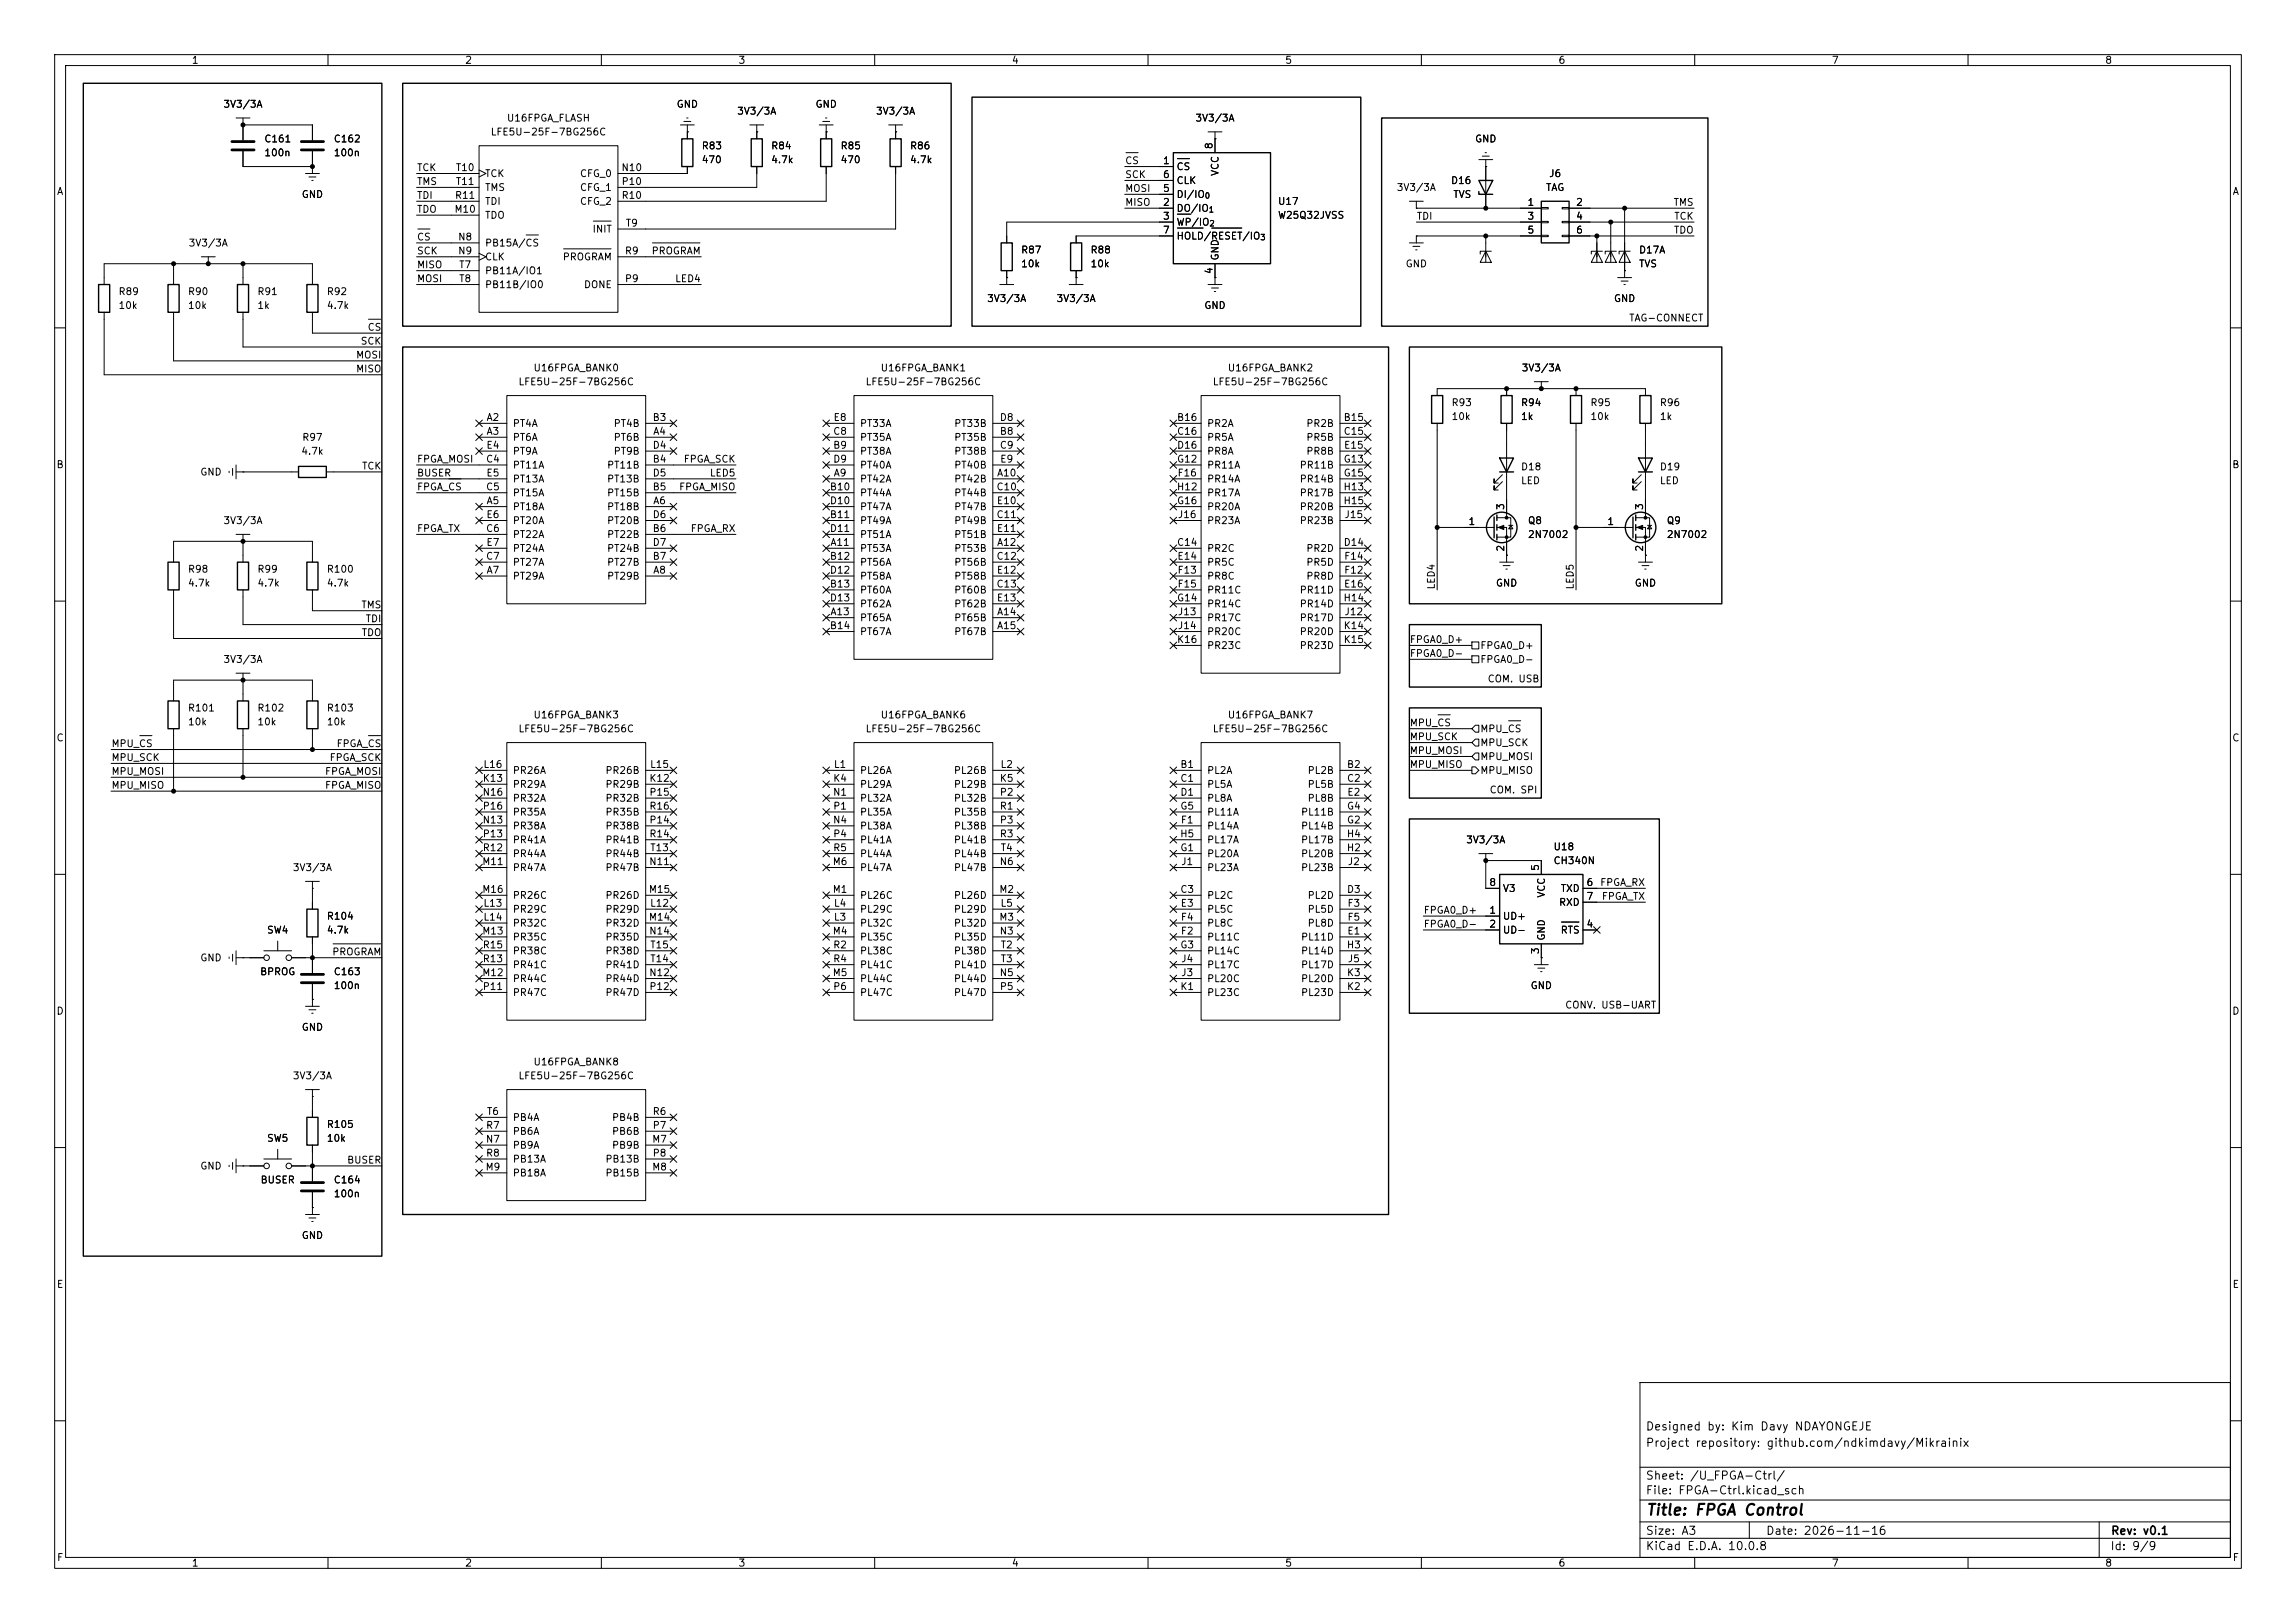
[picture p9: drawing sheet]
<svg xmlns="http://www.w3.org/2000/svg" width="420mm" height="297mm" viewBox="0 0 420 297" stroke-linecap="round" stroke-linejoin="round" font-family="sans-serif">
<defs><g id="words">
<text font-size="2" x="301" y="277.8">Title: FPGA Control</text>
<g font-size="1.5">
<text x="300.9" y="262.1">Designed by: Kim Davy NDAYONGEJE</text>
<text x="300.9" y="265.1">Project repository: github.com/ndkimdavy/Mikrainix</text>
<text x="300.9" y="273.8">File: FPGA-Ctrl.kicad_sch</text>
<text x="300.9" y="271.1">Sheet: /U_FPGA-Ctrl/</text>
<text x="300.9" y="281.2">Size: A3</text>
<text x="322.9" y="281.2">Date: 2026-11-16</text>
<text x="386" y="281.2">Rev: v0.1</text>
<text x="300.9" y="284">KiCad E.D.A. 10.0.8</text>
<text x="385.9" y="284">Id: 9/9</text>
</g>
<g font-size="1.3">
<text x="35" y="12">1</text>
<text x="85" y="12">2</text>
<text x="135" y="12">3</text>
<text x="185" y="12">4</text>
<text x="235" y="12">5</text>
<text x="285" y="12">6</text>
<text x="335" y="12">7</text>
<text x="385" y="12">8</text>
<text x="40.8" y="20">3V3/3A</text>
<text x="92.6" y="22.6">U16FPGA_FLASH</text>
<text x="123.7" y="20">GND</text>
<text x="134.7" y="21.3">3V3/3A</text>
<text x="149.1" y="20">GND</text>
<text x="160.1" y="21.3">3V3/3A</text>
<text x="218.6" y="22.6">3V3/3A</text>
<text x="48.2" y="26.4">C161</text>
<text x="48.2" y="28.9">100n</text>
<text x="60.9" y="26.4">C162</text>
<text x="60.9" y="28.9">100n</text>
<text x="89.7" y="25.1">LFE5U-25F-7BG256C</text>
<text x="128.3" y="27.6">R83</text>
<text x="141" y="27.6">R84</text>
<text x="153.7" y="27.6">R85</text>
<text x="166.4" y="27.6">R86</text>
<text x="222.1" y="27.4" transform="rotate(-90 222.1 27.4)">8</text>
<text x="269.7" y="26.4">GND</text>
<text x="10.3" y="36">A</text>
<text x="76.2" y="34.2">TMS</text>
<text x="76.2" y="31.6">TCK</text>
<text x="83.3" y="31.6">T10</text>
<text x="83.3" y="34.2">T11</text>
<text x="88.6" y="32.7">TCK</text>
<text x="88.6" y="35.3">TMS</text>
<text x="106" y="32.7">CFG_0</text>
<text x="106" y="35.3">CFG_1</text>
<text x="113.6" y="31.6">N10</text>
<text x="113.6" y="34.2">P10</text>
<text x="128.3" y="30.2">470</text>
<text x="141" y="30.2">4.7k</text>
<text x="153.7" y="30.2">470</text>
<text x="166.4" y="30.2">4.7k</text>
<text x="205.7" y="35.4">MOSI</text>
<text x="205.7" y="32.9">SCK</text>
<text x="205.7" y="30.4">CS</text>
<text x="212.6" y="30.3">1</text>
<text x="212.6" y="35.4">5</text>
<text x="212.6" y="32.9">6</text>
<text x="215.1" y="31.4">CS</text>
<text x="215.1" y="34">CLK</text>
<text x="223.2" y="32.3" transform="rotate(-90 223.2 32.3)">VCC</text>
<text x="255.4" y="35.3">3V3/3A</text>
<text x="265.3" y="34">D16</text>
<text x="282.7" y="35.3">TAG</text>
<text x="283.3" y="32.7">J6</text>
<text x="408.3" y="36">A</text>
<text x="55.1" y="36.5">GND</text>
<text x="76.2" y="36.7">TDI</text>
<text x="76.2" y="39.2">TDO</text>
<text x="83" y="39.2">M10</text>
<text x="83.1" y="36.7">R11</text>
<text x="88.6" y="40.3">TDO</text>
<text x="88.6" y="37.8">TDI</text>
<text x="106" y="37.8">CFG_2</text>
<text x="113.6" y="36.7">R10</text>
<text x="114.4" y="41.8">T9</text>
<text x="205.7" y="38">MISO</text>
<text x="212.6" y="38">2</text>
<text x="212.6" y="40.5">3</text>
<text x="215.1" y="39.1">DO/IO</text>
<text x="215.1" y="41.6">WP/IO</text>
<text x="215.1" y="36.5">DI/IO</text>
<text x="233.7" y="37.8">U17</text>
<text x="233.7" y="40.3">W25Q32JVSS</text>
<text x="259.1" y="40.5">TDI</text>
<text x="265.7" y="36.5">TVS</text>
<text x="279.3" y="38">1</text>
<text x="279.3" y="40.5">3</text>
<text x="288.2" y="38">2</text>
<text x="288.2" y="40.5">4</text>
<text x="306" y="38">TMS</text>
<text x="306.1" y="40.5">TCK</text>
<text x="34.4" y="45.4">3V3/3A</text>
<text x="76.2" y="44.3">CS</text>
<text x="76.2" y="46.9">SCK</text>
<text x="83.7" y="44.3">N8</text>
<text x="83.7" y="46.9">N9</text>
<text x="88.6" y="45.4">PB15A/CS</text>
<text x="88.6" y="48">CLK</text>
<text x="102.8" y="48">PROGRAM</text>
<text x="108.3" y="42.9">INIT</text>
<text x="114.2" y="46.9">R9</text>
<text x="119.1" y="46.9">PROGRAM</text>
<text x="186.7" y="46.7">R87</text>
<text x="199.4" y="46.7">R88</text>
<text x="212.6" y="43">7</text>
<text x="215.1" y="44.1">HOLD/RESET/IO</text>
<text x="223.2" y="47.8" transform="rotate(-90 223.2 47.8)">GND</text>
<text x="279.3" y="43">5</text>
<text x="288.2" y="43">6</text>
<text x="299.7" y="46.7">D17A</text>
<text x="306.1" y="43.1">TDO</text>
<text x="76.2" y="51.9">MOSI</text>
<text x="76.2" y="49.4">MISO</text>
<text x="83.9" y="49.4">T7</text>
<text x="83.9" y="51.9">T8</text>
<text x="88.6" y="50.5">PB11A/IO1</text>
<text x="88.6" y="53">PB11B/IO0</text>
<text x="106.7" y="53">DONE</text>
<text x="114.2" y="51.9">P9</text>
<text x="123.4" y="51.9">LED4</text>
<text x="186.7" y="49.2">10k</text>
<text x="199.4" y="49.2">10k</text>
<text x="222.1" y="50.3" transform="rotate(-90 222.1 50.3)">4</text>
<text x="257" y="49.2">GND</text>
<text x="299.7" y="49.2">TVS</text>
<text x="21.6" y="54.3">R89</text>
<text x="21.6" y="56.8">10k</text>
<text x="34.3" y="54.3">R90</text>
<text x="34.3" y="56.8">10k</text>
<text x="47" y="54.3">R91</text>
<text x="47" y="56.8">1k</text>
<text x="59.7" y="54.3">R92</text>
<text x="59.7" y="56.8">4.7k</text>
<text x="180.5" y="55.6">3V3/3A</text>
<text x="193.2" y="55.6">3V3/3A</text>
<text x="220.2" y="56.8">GND</text>
<text x="295.1" y="55.6">GND</text>
<text x="297.9" y="59.1">TAG-CONNECT</text>
<text x="65" y="65.9">MOSI</text>
<text x="65.9" y="63.4">SCK</text>
<text x="67.1" y="60.8">CS</text>
<text x="65" y="68.5">MISO</text>
<text x="94.7" y="70.8">LFE5U-25F-7BG256C</text>
<text x="97.5" y="68.3">U16FPGA_BANK0</text>
<text x="158.2" y="70.8">LFE5U-25F-7BG256C</text>
<text x="161" y="68.3">U16FPGA_BANK1</text>
<text x="221.7" y="70.8">LFE5U-25F-7BG256C</text>
<text x="224.5" y="68.3">U16FPGA_BANK2</text>
<text x="278.2" y="68.3">3V3/3A</text>
<text x="88.9" y="77.3">A2</text>
<text x="119.3" y="77.3">B3</text>
<text x="152.4" y="77.3">E8</text>
<text x="182.8" y="77.3">D8</text>
<text x="215.2" y="77.3">B16</text>
<text x="245.7" y="77.3">B15</text>
<text x="265.4" y="74.6">R93</text>
<text x="265.4" y="77.2">10k</text>
<text x="278.1" y="74.6">R94</text>
<text x="278.1" y="77.2">1k</text>
<text x="290.8" y="74.6">R95</text>
<text x="290.8" y="77.2">10k</text>
<text x="303.5" y="74.6">R96</text>
<text x="303.5" y="77.2">1k</text>
<text x="55" y="83.5">4.7k</text>
<text x="55.2" y="81">R97</text>
<text x="88.9" y="82.4">E4</text>
<text x="88.9" y="79.9">A3</text>
<text x="93.7" y="78.4">PT4A</text>
<text x="93.7" y="81">PT6A</text>
<text x="93.7" y="83.5">PT9A</text>
<text x="112.1" y="81">PT6B</text>
<text x="112.1" y="78.4">PT4B</text>
<text x="112.1" y="83.5">PT9B</text>
<text x="119.3" y="82.4">D4</text>
<text x="119.4" y="79.9">A4</text>
<text x="152.3" y="82.4">B9</text>
<text x="152.3" y="79.9">C8</text>
<text x="157.2" y="83.5">PT38A</text>
<text x="157.2" y="81">PT35A</text>
<text x="157.2" y="78.4">PT33A</text>
<text x="174.4" y="81">PT35B</text>
<text x="174.4" y="83.5">PT38B</text>
<text x="174.4" y="78.4">PT33B</text>
<text x="182.8" y="79.9">B8</text>
<text x="182.8" y="82.4">C9</text>
<text x="215.2" y="79.9">C16</text>
<text x="215.2" y="82.4">D16</text>
<text x="220.7" y="78.4">PR2A</text>
<text x="220.7" y="81">PR5A</text>
<text x="220.7" y="83.5">PR8A</text>
<text x="238.8" y="78.4">PR2B</text>
<text x="238.8" y="81">PR5B</text>
<text x="238.8" y="83.5">PR8B</text>
<text x="245.7" y="79.9">C15</text>
<text x="245.7" y="82.4">E15</text>
<text x="10.2" y="86">B</text>
<text x="36.5" y="87.3">GND</text>
<text x="66.1" y="86.2">TCK</text>
<text x="76.2" y="85">FPGA_MOSI</text>
<text x="76.2" y="87.5">BUSER</text>
<text x="88.8" y="85">C4</text>
<text x="88.9" y="87.5">E5</text>
<text x="93.7" y="86.1">PT11A</text>
<text x="93.7" y="88.6">PT13A</text>
<text x="110.9" y="86.1">PT11B</text>
<text x="110.9" y="88.6">PT13B</text>
<text x="119.3" y="85">B4</text>
<text x="119.3" y="87.5">D5</text>
<text x="125" y="85">FPGA_SCK</text>
<text x="129.7" y="87.5">LED5</text>
<text x="152.3" y="85">D9</text>
<text x="152.4" y="87.5">A9</text>
<text x="157.2" y="88.6">PT42A</text>
<text x="157.2" y="86.1">PT40A</text>
<text x="174.4" y="88.6">PT42B</text>
<text x="174.4" y="86.1">PT40B</text>
<text x="182.3" y="87.5">A10</text>
<text x="182.8" y="85">E9</text>
<text x="215.2" y="85">G12</text>
<text x="215.3" y="87.5">F16</text>
<text x="220.7" y="88.6">PR14A</text>
<text x="220.7" y="86.1">PR11A</text>
<text x="237.6" y="86.1">PR11B</text>
<text x="237.6" y="88.6">PR14B</text>
<text x="245.7" y="85">G13</text>
<text x="245.7" y="87.5">G15</text>
<text x="278.1" y="86.4">D18</text>
<text x="278.1" y="88.9">LED</text>
<text x="303.5" y="86.4">D19</text>
<text x="303.5" y="88.9">LED</text>
<text x="408.2" y="86">B</text>
<text x="76.2" y="90">FPGA_CS</text>
<text x="88.8" y="90">C5</text>
<text x="88.9" y="95.1">E6</text>
<text x="88.9" y="92.6">A5</text>
<text x="93.7" y="93.7">PT18A</text>
<text x="93.7" y="91.1">PT15A</text>
<text x="110.9" y="93.7">PT18B</text>
<text x="110.9" y="91.1">PT15B</text>
<text x="119.3" y="90">B5</text>
<text x="119.3" y="95.1">D6</text>
<text x="119.4" y="92.6">A6</text>
<text x="124.1" y="90">FPGA_MISO</text>
<text x="151.7" y="90">B10</text>
<text x="151.7" y="95.1">B11</text>
<text x="151.7" y="92.6">D10</text>
<text x="157.2" y="91.1">PT44A</text>
<text x="157.2" y="93.7">PT47A</text>
<text x="174.4" y="91.1">PT44B</text>
<text x="174.4" y="93.7">PT47B</text>
<text x="182.2" y="90">C10</text>
<text x="182.2" y="95.1">C11</text>
<text x="182.2" y="92.6">E10</text>
<text x="215.2" y="90">H12</text>
<text x="215.2" y="92.6">G16</text>
<text x="215.3" y="95.1">J16</text>
<text x="220.7" y="93.7">PR20A</text>
<text x="220.7" y="91.1">PR17A</text>
<text x="237.6" y="91.1">PR17B</text>
<text x="237.6" y="93.7">PR20B</text>
<text x="245.6" y="90">H13</text>
<text x="245.6" y="92.6">H15</text>
<text x="245.8" y="95.1">J15</text>
<text x="275.5" y="93.4" transform="rotate(-90 275.5 93.4)">3</text>
<text x="300.9" y="93.4" transform="rotate(-90 300.9 93.4)">3</text>
<text x="40.8" y="96.2">3V3/3A</text>
<text x="76.2" y="97.7">FPGA_TX</text>
<text x="88.8" y="97.7">C6</text>
<text x="88.9" y="100.2">E7</text>
<text x="93.7" y="98.8">PT22A</text>
<text x="93.7" y="96.2">PT20A</text>
<text x="93.7" y="101.3">PT24A</text>
<text x="110.9" y="98.8">PT22B</text>
<text x="110.9" y="96.2">PT20B</text>
<text x="110.9" y="101.3">PT24B</text>
<text x="119.3" y="97.7">B6</text>
<text x="119.3" y="100.2">D7</text>
<text x="126.2" y="97.7">FPGA_RX</text>
<text x="151.7" y="97.7">D11</text>
<text x="151.8" y="100.2">A11</text>
<text x="157.2" y="101.3">PT53A</text>
<text x="157.2" y="96.2">PT49A</text>
<text x="157.2" y="98.8">PT51A</text>
<text x="174.4" y="101.3">PT53B</text>
<text x="174.4" y="96.2">PT49B</text>
<text x="174.4" y="98.8">PT51B</text>
<text x="182.2" y="97.7">E11</text>
<text x="182.3" y="100.2">A12</text>
<text x="215.2" y="100.2">C14</text>
<text x="220.7" y="101.3">PR2C</text>
<text x="220.7" y="96.2">PR23A</text>
<text x="237.6" y="96.2">PR23B</text>
<text x="238.8" y="101.3">PR2D</text>
<text x="245.7" y="100.2">D14</text>
<text x="268.5" y="96.4">1</text>
<text x="275.5" y="101.1" transform="rotate(-90 275.5 101.1)">2</text>
<text x="279.4" y="96.2">Q8</text>
<text x="279.4" y="98.8">2N7002</text>
<text x="293.9" y="96.4">1</text>
<text x="300.9" y="101.1" transform="rotate(-90 300.9 101.1)">2</text>
<text x="304.8" y="96.2">Q9</text>
<text x="304.8" y="98.8">2N7002</text>
<text x="34.3" y="105.1">R98</text>
<text x="34.3" y="107.6">4.7k</text>
<text x="47" y="105.1">R99</text>
<text x="47" y="107.6">4.7k</text>
<text x="59.7" y="105.1">R100</text>
<text x="59.7" y="107.6">4.7k</text>
<text x="88.8" y="102.7">C7</text>
<text x="88.9" y="105.3">A7</text>
<text x="93.7" y="106.4">PT29A</text>
<text x="93.7" y="103.8">PT27A</text>
<text x="110.9" y="106.4">PT29B</text>
<text x="110.9" y="103.8">PT27B</text>
<text x="119.3" y="102.7">B7</text>
<text x="119.4" y="105.3">A8</text>
<text x="151.7" y="102.7">B12</text>
<text x="151.7" y="107.8">B13</text>
<text x="151.7" y="105.3">D12</text>
<text x="157.2" y="103.8">PT56A</text>
<text x="157.2" y="106.4">PT58A</text>
<text x="174.4" y="103.8">PT56B</text>
<text x="174.4" y="106.4">PT58B</text>
<text x="182.2" y="102.7">C12</text>
<text x="182.2" y="107.8">C13</text>
<text x="182.2" y="105.3">E12</text>
<text x="215.3" y="102.7">E14</text>
<text x="215.3" y="105.3">F13</text>
<text x="215.3" y="107.8">F15</text>
<text x="220.7" y="103.8">PR5C</text>
<text x="220.7" y="106.4">PR8C</text>
<text x="238.8" y="106.4">PR8D</text>
<text x="238.8" y="103.8">PR5D</text>
<text x="245.7" y="107.8">E16</text>
<text x="245.8" y="105.3">F12</text>
<text x="245.8" y="102.7">F14</text>
<text x="262.8" y="108" transform="rotate(-90 262.8 108)">LED4</text>
<text x="273.5" y="107.6">GND</text>
<text x="288.2" y="108" transform="rotate(-90 288.2 108)">LED5</text>
<text x="298.9" y="107.6">GND</text>
<text x="66" y="111.6">TMS</text>
<text x="151.7" y="110.4">D13</text>
<text x="151.8" y="112.9">A13</text>
<text x="157.2" y="114">PT65A</text>
<text x="157.2" y="108.9">PT60A</text>
<text x="157.2" y="111.5">PT62A</text>
<text x="174.4" y="114">PT65B</text>
<text x="174.4" y="108.9">PT60B</text>
<text x="174.4" y="111.5">PT62B</text>
<text x="182.2" y="110.4">E13</text>
<text x="182.3" y="112.9">A14</text>
<text x="215.2" y="110.4">G14</text>
<text x="215.3" y="112.9">J13</text>
<text x="220.7" y="108.9">PR11C</text>
<text x="220.7" y="111.5">PR14C</text>
<text x="220.7" y="114">PR17C</text>
<text x="237.6" y="108.9">PR11D</text>
<text x="237.6" y="111.5">PR14D</text>
<text x="237.6" y="114">PR17D</text>
<text x="245.6" y="110.4">H14</text>
<text x="245.8" y="112.9">J12</text>
<text x="66.1" y="116.7">TDO</text>
<text x="66.8" y="114.2">TDI</text>
<text x="151.7" y="115.4">B14</text>
<text x="157.2" y="116.5">PT67A</text>
<text x="174.4" y="116.5">PT67B</text>
<text x="182.3" y="115.4">A15</text>
<text x="215.2" y="118">K16</text>
<text x="215.3" y="115.4">J14</text>
<text x="220.7" y="116.5">PR20C</text>
<text x="220.7" y="119.1">PR23C</text>
<text x="237.6" y="116.5">PR20D</text>
<text x="237.6" y="119.1">PR23D</text>
<text x="245.7" y="115.4">K14</text>
<text x="245.7" y="118">K15</text>
<text x="257.8" y="118">FPGA0_D+</text>
<text x="270.7" y="119.1">FPGA0_D+</text>
<text x="40.8" y="121.6">3V3/3A</text>
<text x="257.8" y="120.5">FPGA0_D-</text>
<text x="270.7" y="121.6">FPGA0_D-</text>
<text x="272" y="125.2">COM. USB</text>
<text x="34.3" y="130.5">R101</text>
<text x="47" y="130.5">R102</text>
<text x="59.7" y="130.5">R103</text>
<text x="97.5" y="131.8">U16FPGA_BANK3</text>
<text x="161" y="131.8">U16FPGA_BANK6</text>
<text x="224.5" y="131.8">U16FPGA_BANK7</text>
<text x="10.2" y="136">C</text>
<text x="20.3" y="137">MPU_CS</text>
<text x="34.3" y="133">10k</text>
<text x="47" y="133">10k</text>
<text x="59.7" y="133">10k</text>
<text x="61.5" y="137">FPGA_CS</text>
<text x="94.7" y="134.3">LFE5U-25F-7BG256C</text>
<text x="158.2" y="134.3">LFE5U-25F-7BG256C</text>
<text x="221.7" y="134.3">LFE5U-25F-7BG256C</text>
<text x="257.8" y="135.8">MPU_SCK</text>
<text x="257.8" y="133.2">MPU_CS</text>
<text x="270.7" y="136.9">MPU_SCK</text>
<text x="270.7" y="134.3">MPU_CS</text>
<text x="408.2" y="136">C</text>
<text x="20.3" y="142.1">MPU_MOSI</text>
<text x="20.3" y="139.6">MPU_SCK</text>
<text x="59.3" y="142.1">FPGA_MOSI</text>
<text x="60.2" y="139.6">FPGA_SCK</text>
<text x="88.2" y="143.4">K13</text>
<text x="88.3" y="140.8">L16</text>
<text x="93.7" y="141.9">PR26A</text>
<text x="110.6" y="141.9">PR26B</text>
<text x="118.7" y="143.4">K12</text>
<text x="118.8" y="140.8">L15</text>
<text x="152.3" y="143.4">K4</text>
<text x="152.4" y="140.8">L1</text>
<text x="157.2" y="141.9">PL26A</text>
<text x="174.4" y="141.9">PL26B</text>
<text x="182.8" y="143.4">K5</text>
<text x="182.9" y="140.8">L2</text>
<text x="215.8" y="140.8">B1</text>
<text x="215.8" y="143.4">C1</text>
<text x="220.7" y="141.9">PL2A</text>
<text x="239.1" y="141.9">PL2B</text>
<text x="246.3" y="140.8">B2</text>
<text x="246.3" y="143.4">C2</text>
<text x="257.8" y="138.3">MPU_MOSI</text>
<text x="257.8" y="140.8">MPU_MISO</text>
<text x="270.7" y="139.4">MPU_MOSI</text>
<text x="270.7" y="141.9">MPU_MISO</text>
<text x="20.3" y="144.7">MPU_MISO</text>
<text x="59.3" y="144.7">FPGA_MISO</text>
<text x="88.2" y="145.9">N16</text>
<text x="88.2" y="148.5">P16</text>
<text x="93.7" y="144.5">PR29A</text>
<text x="93.7" y="147">PR32A</text>
<text x="93.7" y="149.6">PR35A</text>
<text x="110.6" y="144.5">PR29B</text>
<text x="110.6" y="147">PR32B</text>
<text x="110.6" y="149.6">PR35B</text>
<text x="118.7" y="145.9">P15</text>
<text x="118.7" y="148.5">R16</text>
<text x="152.3" y="145.9">N1</text>
<text x="152.3" y="148.5">P1</text>
<text x="157.2" y="144.5">PL29A</text>
<text x="157.2" y="147">PL32A</text>
<text x="157.2" y="149.6">PL35A</text>
<text x="174.4" y="144.5">PL29B</text>
<text x="174.4" y="147">PL32B</text>
<text x="174.4" y="149.6">PL35B</text>
<text x="182.8" y="145.9">P2</text>
<text x="182.8" y="148.5">R1</text>
<text x="215.8" y="145.9">D1</text>
<text x="215.8" y="148.5">G5</text>
<text x="220.7" y="144.5">PL5A</text>
<text x="220.7" y="147">PL8A</text>
<text x="220.7" y="149.6">PL11A</text>
<text x="237.9" y="149.6">PL11B</text>
<text x="239.1" y="144.5">PL5B</text>
<text x="239.1" y="147">PL8B</text>
<text x="246.3" y="148.5">G4</text>
<text x="246.3" y="145.9">E2</text>
<text x="272.4" y="145.5">COM. SPI</text>
<text x="88.2" y="151">N13</text>
<text x="88.2" y="153.5">P13</text>
<text x="93.7" y="152.1">PR38A</text>
<text x="93.7" y="154.6">PR41A</text>
<text x="110.6" y="152.1">PR38B</text>
<text x="110.6" y="154.6">PR41B</text>
<text x="118.7" y="151">P14</text>
<text x="118.7" y="153.5">R14</text>
<text x="152.3" y="151">N4</text>
<text x="152.3" y="153.5">P4</text>
<text x="157.2" y="152.1">PL38A</text>
<text x="157.2" y="154.6">PL41A</text>
<text x="174.4" y="152.1">PL38B</text>
<text x="174.4" y="154.6">PL41B</text>
<text x="182.8" y="151">P3</text>
<text x="182.8" y="153.5">R3</text>
<text x="215.8" y="153.5">H5</text>
<text x="215.9" y="151">F1</text>
<text x="220.7" y="152.1">PL14A</text>
<text x="220.7" y="154.6">PL17A</text>
<text x="237.9" y="152.1">PL14B</text>
<text x="237.9" y="154.6">PL17B</text>
<text x="246.3" y="153.5">H4</text>
<text x="246.3" y="151">G2</text>
<text x="268.1" y="154.6">3V3/3A</text>
<text x="284.1" y="155.9">U18</text>
<text x="53.5" y="159.7">3V3/3A</text>
<text x="88.1" y="158.6">M11</text>
<text x="88.2" y="156.1">R12</text>
<text x="93.7" y="159.7">PR47A</text>
<text x="93.7" y="157.2">PR44A</text>
<text x="110.6" y="159.7">PR47B</text>
<text x="110.6" y="157.2">PR44B</text>
<text x="118.6" y="158.6">N11</text>
<text x="118.8" y="156.1">T13</text>
<text x="152.2" y="158.6">M6</text>
<text x="152.3" y="156.1">R5</text>
<text x="157.2" y="159.7">PL47A</text>
<text x="157.2" y="157.2">PL44A</text>
<text x="174.4" y="159.7">PL47B</text>
<text x="174.4" y="157.2">PL44B</text>
<text x="182.8" y="158.6">N6</text>
<text x="182.9" y="156.1">T4</text>
<text x="215.8" y="156.1">G1</text>
<text x="216" y="158.6">J1</text>
<text x="220.7" y="157.2">PL20A</text>
<text x="220.7" y="159.7">PL23A</text>
<text x="237.9" y="157.2">PL20B</text>
<text x="237.9" y="159.7">PL23B</text>
<text x="246.3" y="156.1">H2</text>
<text x="246.4" y="158.6">J2</text>
<text x="281.8" y="159.5" transform="rotate(-90 281.8 159.5)">5</text>
<text x="284.1" y="158.4">CH340N</text>
<text x="88.1" y="163.7">M16</text>
<text x="88.3" y="166.2">L13</text>
<text x="93.7" y="167.3">PR29C</text>
<text x="93.7" y="164.8">PR26C</text>
<text x="110.6" y="167.3">PR29D</text>
<text x="110.6" y="164.8">PR26D</text>
<text x="118.6" y="163.7">M15</text>
<text x="118.8" y="166.2">L12</text>
<text x="152.2" y="163.7">M1</text>
<text x="152.4" y="166.2">L4</text>
<text x="157.2" y="167.3">PL29C</text>
<text x="157.2" y="164.8">PL26C</text>
<text x="174.4" y="167.3">PL29D</text>
<text x="174.4" y="164.8">PL26D</text>
<text x="182.7" y="163.7">M2</text>
<text x="182.9" y="166.2">L5</text>
<text x="215.8" y="163.7">C3</text>
<text x="215.9" y="166.2">E3</text>
<text x="220.7" y="164.8">PL2C</text>
<text x="220.7" y="167.3">PL5C</text>
<text x="239.1" y="164.8">PL2D</text>
<text x="239.1" y="167.3">PL5D</text>
<text x="246.3" y="163.7">D3</text>
<text x="246.4" y="166.2">F3</text>
<text x="260.3" y="167.5">FPGA0_D+</text>
<text x="272.3" y="167.5">1</text>
<text x="272.3" y="162.4">8</text>
<text x="274.8" y="163.5">V3</text>
<text x="282.9" y="164.4" transform="rotate(-90 282.9 164.4)">VCC</text>
<text x="285.1" y="166.1">RXD</text>
<text x="285.4" y="163.5">TXD</text>
<text x="290.1" y="162.4">6</text>
<text x="290.1" y="165">7</text>
<text x="292.6" y="162.4">FPGA_RX</text>
<text x="292.9" y="165">FPGA_TX</text>
<text x="48.7" y="171.1">SW4</text>
<text x="59.7" y="168.6">R104</text>
<text x="59.7" y="171.1">4.7k</text>
<text x="88.1" y="171.3">M13</text>
<text x="88.2" y="173.9">R15</text>
<text x="88.3" y="168.8">L14</text>
<text x="93.7" y="169.9">PR32C</text>
<text x="93.7" y="172.4">PR35C</text>
<text x="110.6" y="169.9">PR32D</text>
<text x="110.6" y="172.4">PR35D</text>
<text x="118.6" y="168.8">M14</text>
<text x="118.6" y="171.3">N14</text>
<text x="118.8" y="173.9">T15</text>
<text x="152.2" y="171.3">M4</text>
<text x="152.3" y="173.9">R2</text>
<text x="152.4" y="168.8">L3</text>
<text x="157.2" y="169.9">PL32C</text>
<text x="157.2" y="172.4">PL35C</text>
<text x="174.4" y="169.9">PL32D</text>
<text x="174.4" y="172.4">PL35D</text>
<text x="182.7" y="168.8">M3</text>
<text x="182.8" y="171.3">N3</text>
<text x="182.9" y="173.9">T2</text>
<text x="215.8" y="173.9">G3</text>
<text x="215.9" y="171.3">F2</text>
<text x="215.9" y="168.8">F4</text>
<text x="220.7" y="172.4">PL11C</text>
<text x="220.7" y="169.9">PL8C</text>
<text x="237.9" y="172.4">PL11D</text>
<text x="239.1" y="169.9">PL8D</text>
<text x="246.3" y="173.9">H3</text>
<text x="246.3" y="171.3">E1</text>
<text x="246.4" y="168.8">F5</text>
<text x="260.3" y="170.1">FPGA0_D-</text>
<text x="272.3" y="170">2</text>
<text x="274.8" y="168.6">UD+</text>
<text x="274.8" y="171.1">UD-</text>
<text x="282.9" y="172.2" transform="rotate(-90 282.9 172.2)">GND</text>
<text x="285.4" y="171.1">RTS</text>
<text x="290.1" y="170">4</text>
<text x="36.5" y="176.2">GND</text>
<text x="47.5" y="178.8">BPROG</text>
<text x="60.7" y="175.1">PROGRAM</text>
<text x="60.9" y="178.8">C163</text>
<text x="88.1" y="178.9">M12</text>
<text x="88.2" y="176.4">R13</text>
<text x="93.7" y="177.5">PR41C</text>
<text x="93.7" y="175">PR38C</text>
<text x="110.6" y="177.5">PR41D</text>
<text x="110.6" y="175">PR38D</text>
<text x="118.6" y="178.9">N12</text>
<text x="118.8" y="176.4">T14</text>
<text x="152.2" y="178.9">M5</text>
<text x="152.3" y="176.4">R4</text>
<text x="157.2" y="175">PL38C</text>
<text x="157.2" y="177.5">PL41C</text>
<text x="174.4" y="175">PL38D</text>
<text x="174.4" y="177.5">PL41D</text>
<text x="182.8" y="178.9">N5</text>
<text x="182.9" y="176.4">T3</text>
<text x="216" y="178.9">J3</text>
<text x="216" y="176.4">J4</text>
<text x="220.7" y="175">PL14C</text>
<text x="220.7" y="177.5">PL17C</text>
<text x="237.9" y="175">PL14D</text>
<text x="237.9" y="177.5">PL17D</text>
<text x="246.3" y="178.9">K3</text>
<text x="246.4" y="176.4">J5</text>
<text x="281.8" y="174.7" transform="rotate(-90 281.8 174.7)">3</text>
<text x="10.2" y="186">D</text>
<text x="60.9" y="181.3">100n</text>
<text x="88.2" y="181.5">P11</text>
<text x="93.7" y="180">PR44C</text>
<text x="93.7" y="182.6">PR47C</text>
<text x="110.6" y="180">PR44D</text>
<text x="110.6" y="182.6">PR47D</text>
<text x="118.7" y="181.5">P12</text>
<text x="152.3" y="181.5">P6</text>
<text x="157.2" y="180">PL44C</text>
<text x="157.2" y="182.6">PL47C</text>
<text x="174.4" y="180">PL44D</text>
<text x="174.4" y="182.6">PL47D</text>
<text x="182.8" y="181.5">P5</text>
<text x="215.8" y="181.5">K1</text>
<text x="220.7" y="180">PL20C</text>
<text x="220.7" y="182.6">PL23C</text>
<text x="237.9" y="182.6">PL23D</text>
<text x="237.9" y="180">PL20D</text>
<text x="246.3" y="181.5">K2</text>
<text x="279.9" y="181.3">GND</text>
<text x="286.2" y="184.9">CONV. USB-UART</text>
<text x="408.2" y="186">D</text>
<text x="55.1" y="188.9">GND</text>
<text x="53.5" y="197.8">3V3/3A</text>
<text x="94.7" y="197.8">LFE5U-25F-7BG256C</text>
<text x="97.5" y="195.3">U16FPGA_BANK8</text>
<text x="48.7" y="209.2">SW5</text>
<text x="59.7" y="206.7">R105</text>
<text x="59.7" y="209.2">10k</text>
<text x="88.8" y="209.4">N7</text>
<text x="88.8" y="206.9">R7</text>
<text x="89" y="204.3">T6</text>
<text x="93.7" y="208">PB6A</text>
<text x="93.7" y="205.4">PB4A</text>
<text x="111.8" y="208">PB6B</text>
<text x="111.8" y="205.4">PB4B</text>
<text x="119.2" y="209.4">M7</text>
<text x="119.3" y="206.9">P7</text>
<text x="119.3" y="204.3">R6</text>
<text x="36.5" y="214.3">GND</text>
<text x="63.4" y="213.2">BUSER</text>
<text x="88.7" y="214.5">M9</text>
<text x="88.8" y="212">R8</text>
<text x="93.7" y="215.6">PB18A</text>
<text x="93.7" y="210.5">PB9A</text>
<text x="93.7" y="213.1">PB13A</text>
<text x="110.6" y="215.6">PB15B</text>
<text x="110.6" y="213.1">PB13B</text>
<text x="111.8" y="210.5">PB9B</text>
<text x="119.2" y="214.5">M8</text>
<text x="119.3" y="212">P8</text>
<text x="47.6" y="216.9">BUSER</text>
<text x="60.9" y="216.9">C164</text>
<text x="60.9" y="219.4">100n</text>
<text x="55.1" y="227">GND</text>
<text x="10.3" y="236">E</text>
<text x="408.3" y="236">E</text>
<text x="10.3" y="286">F</text>
<text x="35" y="287">1</text>
<text x="85" y="287">2</text>
<text x="135" y="287">3</text>
<text x="185" y="287">4</text>
<text x="235" y="287">5</text>
<text x="285" y="287">6</text>
<text x="335" y="287">7</text>
<text x="385" y="287">8</text>
<text x="408.3" y="286">F</text>
</g>
<g font-size="1">
<text x="220.3" y="36.6">0</text>
<text x="221" y="39.1">1</text>
<text x="221.1" y="41.7">2</text>
<text x="230.4" y="44.2">3</text>
</g>
</g></defs>
<g fill="none" stroke="#000" stroke-width=".18">
<path d="M10 10h400v277h-400zM12 12h396v273h-396zM60 10v2M110 10v2M160 10v2M210 10v2M260 10v2M310 10v2M360 10v2M43.2 21.6h2.5M44.4 22.9h.1M44.4 21.6v4.1"/>
<path d="M44.4 27.7v2.8h12.7M44.4 22.9h12.7v2.8M55.9 31.8h2.5M56.5 32.4h1.3M57 33h.3M57.1 30.5h.1M57.1 27.7v4.1M76.2 36.8h11.4M76.2 39.4h11.4M76.2 31.8h11.4M76.2 34.3h11.4M87.6 26.7h25.4v30.5h-25.4z"/>
<path d="M87.6 31.1l1.3 .7-1.3 .6M124.5 22.9h2.5M125.1 22.2h1.3M125.6 21.6h.3M125.7 24.1h.1M125.7 30.5v1.3h-12.7M125.7 22.9v2.5M137.2 22.9h2.5M138.4 24.1h.1M138.4 22.9v2.5M138.4 30.5v3.8h-25.4M149.9 22.9h2.5"/>
<path d="M150.5 22.2h1.3M151 21.6h.3M151.1 24.1h.1M151.1 22.9v2.5M151.1 30.5v6.3h-38.1M162.6 22.9h2.5M163.8 24.1h.1M163.8 22.9v2.5M163.8 30.5v11.4h-50.8M205.7 38.1h8.9M205.7 30.5h8.9M205.7 35.6h8.9"/>
<path d="M205.7 33h8.9M206 27.9h2.2M215.4 29h2.2M215.4 39.2h2.4M221 24.1h2.5M222.2 25.4h.1M222.2 24.1v3.8M257.8 36.8h2.5M259.1 38.1h.1M259.1 38.1h22.8M259.1 36.8v1.3M270.5 29.2h2.5"/>
<path d="M271.1 28.6h1.3M271.7 27.9h.2M271.8 30.5h.1M271.8 29.2v8.9M281.9 38h1.3v.2h-1.3zM285.7 38h1.3v.2h-1.3zM287 38.1h22.9M297.2 38.1v12.7M19 52.1v-3.8h38.1v3.8M19 57.2v11.4h50.8M31.7 48.3v3.8M31.7 57.2v8.8h38.1"/>
<path d="M36.8 47h2.6M38.1 48.3h.1M38.1 47v1.3M44.4 48.3v3.8M44.4 57.2v6.3h25.4M57.1 57.2v3.8h12.7M67.4 58.4h2.2M76.2 44.5h11.4M76.2 52.1h11.4M76.2 47h11.4M76.2 49.5h11.4M76.4 41.9h2.3"/>
<path d="M87.6 46.4l1.3 .6-1.3 .6M96.3 43h2.2M103.1 45.5h8.7M108.5 40.5h3.3M113 52.1h15.3M113 47h15.3M119.3 44.4h8.7M182.9 52.1h2.5M184.1 50.8h.1M184.1 49.5v2.6M195.6 52.1h2.5M196.8 50.8h.1"/>
<path d="M196.8 49.5v2.6M214.6 40.6h-30.5v3.9M214.6 43.2h-17.8v1.3M215.4 41.7h4.7M221 52.1h2.5M221.6 52.7h1.3M221.7 41.7h5.4M222.1 53.3h.3M222.2 50.8h.1M222.2 48.3v3.8M257.8 44.5h2.5M258.4 45.1h1.3"/>
<path d="M259 45.7h.2M259.1 43.2h.1M259.1 40.6h22.8M259.1 43.2h22.8M259.1 43.2v1.3M271.8 46l1 2h-2zM271.8 43.2v4.8M272.8 46h-2v.5M281.9 40.5h1.3v.3h-1.3zM281.9 43.1h1.3v.2h-1.3zM285.7 40.5h1.3v.3h-1.3zM285.7 43.1h1.3v.2h-1.3z"/>
<path d="M287 40.6h22.9M287 43.2h22.9M292.1 46l1 2h-2zM292.1 43.2v4.8M293.1 46h-2v.5M294.6 46l1.1 2h-2.1zM294.6 40.6v7.4M295.7 46h-2.1v.5M295.9 50.8h2.5M296.5 51.4h1.3M297.1 52.1h.2M297.2 46l1 2h-2z"/>
<path d="M297.2 49.5h.1M298.2 46h-2v.5M10 60h2M87 79.4l1.2 1.2M87 76.9l1.2 1.2M87.6 77.5h5.1M88.2 79.4l-1.2 1.2M88.2 76.9l-1.2 1.2M92.7 72.4h25.4v38.1h-25.4zM118.1 77.5h5.1M122.6 79.4l1.2 1.2M122.6 76.9l1.2 1.2"/>
<path d="M123.8 79.4l-1.2 1.2M123.8 76.9l-1.2 1.2M150.5 76.9l1.2 1.2M150.5 79.4l1.2 1.2M151.1 77.5h5.1M151.7 76.9l-1.2 1.2M151.7 79.4l-1.2 1.2M156.2 72.4h25.4v48.3h-25.4zM181.6 77.5h5.1M186.1 79.4l1.2 1.2M186.1 76.9l1.2 1.2M187.3 79.4l-1.2 1.2"/>
<path d="M187.3 76.9l-1.2 1.2M214 76.9l1.2 1.2M214 79.4l1.2 1.2M214.6 77.5h5.1M215.2 76.9l-1.2 1.2M215.2 79.4l-1.2 1.2M219.7 72.4h25.4v50.8h-25.4zM245.1 77.5h5.1M249.6 79.4l1.2 1.2M249.6 76.9l1.2 1.2M250.8 79.4l-1.2 1.2M250.8 76.9l-1.2 1.2"/>
<path d="M262.9 72.4v-1.3h38.1v1.3M262.9 77.5v30.5M275.6 71.1v1.3M275.6 77.5v17.2M280.7 69.9h2.5M281.9 71.1h.1M281.9 69.9v1.2M288.3 71.1v1.3M288.3 77.5v30.5M301 77.5v17.2M408 60h2M41.9 86.2v.3"/>
<path d="M42.5 85.7v1.3M43.2 97.8h2.5M43.2 86.4h11.4M43.2 85.1v2.5M44.4 99.1h.1M44.4 86.4h.1M44.4 97.8v5.1M59.7 86.4h10.1M76.2 85.1h16.5M76.2 90.2h16.5M76.2 97.8h16.5M76.2 87.6h16.5"/>
<path d="M87 99.7l1.2 1.2M87 92.1l1.2 1.2M87 94.6l1.2 1.3M87 81.9l1.2 1.3M87.6 80h5.1M87.6 92.7h5.1M87.6 82.6h5.1M87.6 95.3h5.1M88.2 99.7l-1.2 1.2M88.2 92.1l-1.2 1.2M88.2 94.6l-1.2 1.3M88.2 81.9l-1.2 1.3"/>
<path d="M118.1 80h5.1M118.1 92.7h5.1M118.1 85.1h16.5M118.1 90.2h16.5M118.1 97.8h16.5M118.1 82.6h5.1M118.1 87.6h16.5M118.1 95.3h5.1M122.6 94.6l1.2 1.3M122.6 92.1l1.2 1.2M122.6 99.7l1.2 1.2M122.6 81.9l1.2 1.3"/>
<path d="M123.8 94.6l-1.2 1.3M123.8 92.1l-1.2 1.2M123.8 99.7l-1.2 1.2M123.8 81.9l-1.2 1.3M150.5 87l1.2 1.2M150.5 84.5l1.2 1.2M150.5 92.1l1.2 1.2M150.5 99.7l1.2 1.2M150.5 97.2l1.2 1.2M150.5 94.6l1.2 1.3M150.5 81.9l1.2 1.3M150.5 89.6l1.2 1.2"/>
<path d="M151.1 80h5.1M151.1 92.7h5.1M151.1 85.1h5.1M151.1 90.2h5.1M151.1 97.8h5.1M151.1 82.6h5.1M151.1 87.6h5.1M151.1 95.3h5.1M151.7 87l-1.2 1.2M151.7 84.5l-1.2 1.2M151.7 92.1l-1.2 1.2M151.7 99.7l-1.2 1.2"/>
<path d="M151.7 97.2l-1.2 1.2M151.7 94.6l-1.2 1.3M151.7 89.6l-1.2 1.2M151.7 81.9l-1.2 1.3M181.6 80h5.1M181.6 92.7h5.1M181.6 85.1h5.1M181.6 90.2h5.1M181.6 97.8h5.1M181.6 82.6h5.1M181.6 87.6h5.1M181.6 95.3h5.1"/>
<path d="M186.1 81.9l1.2 1.3M186.1 84.5l1.2 1.2M186.1 92.1l1.2 1.2M186.1 99.7l1.2 1.2M186.1 97.2l1.2 1.2M186.1 87l1.2 1.2M186.1 94.6l1.2 1.3M186.1 89.6l1.2 1.2M187.3 81.9l-1.2 1.3M187.3 84.5l-1.2 1.2M187.3 92.1l-1.2 1.2M187.3 99.7l-1.2 1.2"/>
<path d="M187.3 97.2l-1.2 1.2M187.3 87l-1.2 1.2M187.3 94.6l-1.2 1.3M187.3 89.6l-1.2 1.2M214 84.5l1.2 1.2M214 81.9l1.2 1.3M214 89.6l1.2 1.2M214 92.1l1.2 1.2M214 99.7l1.2 1.2M214 87l1.2 1.2M214 94.6l1.2 1.3M214.6 80h5.1"/>
<path d="M214.6 92.7h5.1M214.6 85.1h5.1M214.6 90.2h5.1M214.6 82.6h5.1M214.6 87.6h5.1M214.6 95.3h5.1M215.2 84.5l-1.2 1.2M215.2 81.9l-1.2 1.3M215.2 89.6l-1.2 1.2M215.2 92.1l-1.2 1.2M215.2 99.7l-1.2 1.2M215.2 87l-1.2 1.2"/>
<path d="M215.2 94.6l-1.2 1.3M245.1 80h5.1M245.1 92.7h5.1M245.1 85.1h5.1M245.1 90.2h5.1M245.1 82.6h5.1M245.1 87.6h5.1M245.1 95.3h5.1M249.6 87l1.2 1.2M249.6 89.6l1.2 1.2M249.6 99.7l1.2 1.2M249.6 94.6l1.2 1.3"/>
<path d="M249.6 92.1l1.2 1.2M249.6 84.5l1.2 1.2M249.6 81.9l1.2 1.3M250.8 87l-1.2 1.2M250.8 89.6l-1.2 1.2M250.8 81.9l-1.2 1.3M250.8 99.7l-1.2 1.2M250.8 94.6l-1.2 1.3M250.8 92.1l-1.2 1.2M250.8 84.5l-1.2 1.2M262.9 96.5h10.4M273.8 94.7h2.6v3.6h-2.6"/>
<path d="M273.8 96.5h1.8v6.4M274.8 88.1l-1.5 1.6v-.8v.8h.8M274.8 86.9l-1.5 1.5v-.8v.8h.8M276 96.1h.7M276.4 96.1l.3 .7h-.7zM288.3 96.5h10.4M299.2 94.7h2.6v3.6h-2.6M299.2 96.5h1.8v6.4M300.2 88.1l-1.5 1.6v-.8v.8h.8M300.2 86.9l-1.5 1.5v-.8v.8h.8M301.4 96.1h.7M301.8 96.1l.3 .7h-.7z"/>
<path d="M10 110h2M31.7 102.9v-3.8h25.4v3.8M31.7 108v8.8h38.1M44.4 108v6.3h25.4M57.1 108v3.8h12.7M87 104.8l1.2 1.2M87 102.3l1.2 1.2M87.6 105.4h5.1M87.6 102.9h5.1M87.6 100.3h5.1M88.2 104.8l-1.2 1.2M88.2 102.3l-1.2 1.2"/>
<path d="M118.1 105.4h5.1M118.1 102.9h5.1M118.1 100.3h5.1M122.6 102.3l1.2 1.2M122.6 104.8l1.2 1.2M123.8 102.3l-1.2 1.2M123.8 104.8l-1.2 1.2M150.5 115l1.2 1.2M150.5 109.9l1.2 1.2M150.5 107.3l1.2 1.3M150.5 104.8l1.2 1.2M150.5 112.4l1.2 1.2"/>
<path d="M150.5 102.3l1.2 1.2M151.1 105.4h5.1M151.1 102.9h5.1M151.1 100.3h5.1M151.1 113h5.1M151.1 115.6h5.1M151.1 108h5.1M151.1 110.5h5.1M151.7 115l-1.2 1.2M151.7 112.4l-1.2 1.2M151.7 107.3l-1.2 1.3M151.7 109.9l-1.2 1.2"/>
<path d="M151.7 104.8l-1.2 1.2M151.7 102.3l-1.2 1.2M181.6 105.4h5.1M181.6 102.9h5.1M181.6 100.3h5.1M181.6 113h5.1M181.6 115.6h5.1M181.6 108h5.1M181.6 110.5h5.1M186.1 104.8l1.2 1.2M186.1 112.4l1.2 1.2M186.1 107.3l1.2 1.3"/>
<path d="M186.1 102.3l1.2 1.2M186.1 109.9l1.2 1.2M186.1 115l1.2 1.2M187.3 104.8l-1.2 1.2M187.3 112.4l-1.2 1.2M187.3 107.3l-1.2 1.3M187.3 115l-1.2 1.2M187.3 102.3l-1.2 1.2M187.3 109.9l-1.2 1.2M214 109.9l1.2 1.2M214 102.3l1.2 1.2M214 107.3l1.2 1.3"/>
<path d="M214 104.8l1.2 1.2M214 115l1.2 1.2M214 112.4l1.2 1.2M214 117.5l1.2 1.2M214.6 105.4h5.1M214.6 102.9h5.1M214.6 100.3h5.1M214.6 113h5.1M214.6 115.6h5.1M214.6 108h5.1M214.6 110.5h5.1M214.6 118.1h5.1"/>
<path d="M215.2 109.9l-1.2 1.2M215.2 117.5l-1.2 1.2M215.2 115l-1.2 1.2M215.2 102.3l-1.2 1.2M215.2 107.3l-1.2 1.3M215.2 104.8l-1.2 1.2M215.2 112.4l-1.2 1.2M245.1 105.4h5.1M245.1 102.9h5.1M245.1 100.3h5.1M245.1 113h5.1M245.1 115.6h5.1"/>
<path d="M245.1 108h5.1M245.1 110.5h5.1M245.1 118.1h5.1M249.6 102.3l1.2 1.2M249.6 117.5l1.2 1.2M249.6 107.3l1.2 1.3M249.6 112.4l1.2 1.2M249.6 109.9l1.2 1.2M249.6 104.8l1.2 1.2M249.6 115l1.2 1.2M250.8 102.3l-1.2 1.2M250.8 117.5l-1.2 1.2"/>
<path d="M250.8 107.3l-1.2 1.3M250.8 112.4l-1.2 1.2M250.8 109.9l-1.2 1.2M250.8 115l-1.2 1.2M250.8 104.8l-1.2 1.2M257.8 118.1h11.4M269.2 117.5h1.3v1.2h-1.3zM274.3 102.9h2.6M275 103.5h1.2M275.5 104.1h.2M275.6 101.6h.1M299.7 102.9h2.6"/>
<path d="M300.4 103.5h1.2M300.9 104.1h.2M301 101.6h.1M408 110h2M20.3 139.7h49.5M20.3 137.2h49.5M25.6 134.6h2.2M31.7 128.3v-3.8h25.4v3.8M31.7 133.4v11.4M43.2 123.2h2.5M44.4 124.5h.1M44.4 123.2v5.1"/>
<path d="M44.4 133.4v8.8M57.1 133.4v3.8M67.4 134.6h2.2M92.7 135.9h25.4v50.8h-25.4zM156.2 135.9h25.4v50.8h-25.4zM219.7 135.9h25.4v50.8h-25.4zM257.8 120.7h11.4M257.8 135.9h11.4M257.8 133.4h11.4M257.8 138.4h11.4M263.1 130.8h2.2M269.2 138.4l.7-.6h.6v1.3h-.6z"/>
<path d="M269.2 120h1.3v1.3h-1.3zM269.2 135.9l.7-.6h.6v1.2h-.6zM269.9 132.7h.6v1.3h-.6l-.7-.6zM275.9 131.9h2.3M10 160h2M20.3 142.2h49.5M20.3 144.8h49.5M87 158.1l1.2 1.3M87 142.9l1.2 1.2M87 140.4l1.2 1.2M87 155.6l1.2 1.2M87 153.1l1.2 1.2"/>
<path d="M87 150.5l1.2 1.2M87 145.4l1.2 1.3M87 148l1.2 1.2M87.6 143.5h5.1M87.6 141h5.1M87.6 158.8h5.1M87.6 151.1h5.1M87.6 146.1h5.1M87.6 153.7h5.1M87.6 148.6h5.1M87.6 156.2h5.1M88.2 158.1l-1.2 1.3"/>
<path d="M88.2 140.4l-1.2 1.2M88.2 150.5l-1.2 1.2M88.2 142.9l-1.2 1.2M88.2 155.6l-1.2 1.2M88.2 153.1l-1.2 1.2M88.2 145.4l-1.2 1.3M88.2 148l-1.2 1.2M118.1 143.5h5.1M118.1 141h5.1M118.1 158.8h5.1M118.1 151.1h5.1M118.1 146.1h5.1"/>
<path d="M118.1 153.7h5.1M118.1 148.6h5.1M118.1 156.2h5.1M122.6 145.4l1.2 1.3M122.6 140.4l1.2 1.2M122.6 155.6l1.2 1.2M122.6 148l1.2 1.2M122.6 158.1l1.2 1.3M122.6 150.5l1.2 1.2M122.6 153.1l1.2 1.2M122.6 142.9l1.2 1.2M123.8 145.4l-1.2 1.3"/>
<path d="M123.8 142.9l-1.2 1.2M123.8 140.4l-1.2 1.2M123.8 155.6l-1.2 1.2M123.8 150.5l-1.2 1.2M123.8 148l-1.2 1.2M123.8 158.1l-1.2 1.3M123.8 153.1l-1.2 1.2M150.5 148l1.2 1.2M150.5 142.9l1.2 1.2M150.5 140.4l1.2 1.2M150.5 150.5l1.2 1.2M150.5 145.4l1.2 1.3"/>
<path d="M150.5 153.1l1.2 1.2M150.5 158.1l1.2 1.3M150.5 155.6l1.2 1.2M151.1 143.5h5.1M151.1 141h5.1M151.1 158.8h5.1M151.1 151.1h5.1M151.1 146.1h5.1M151.1 153.7h5.1M151.1 148.6h5.1M151.1 156.2h5.1M151.7 140.4l-1.2 1.2"/>
<path d="M151.7 142.9l-1.2 1.2M151.7 153.1l-1.2 1.2M151.7 150.5l-1.2 1.2M151.7 145.4l-1.2 1.3M151.7 148l-1.2 1.2M151.7 158.1l-1.2 1.3M151.7 155.6l-1.2 1.2M181.6 143.5h5.1M181.6 141h5.1M181.6 158.8h5.1M181.6 151.1h5.1M181.6 146.1h5.1"/>
<path d="M181.6 153.7h5.1M181.6 148.6h5.1M181.6 156.2h5.1M186.1 145.4l1.2 1.3M186.1 153.1l1.2 1.2M186.1 155.6l1.2 1.2M186.1 158.1l1.2 1.3M186.1 148l1.2 1.2M186.1 142.9l1.2 1.2M186.1 140.4l1.2 1.2M186.1 150.5l1.2 1.2M187.3 150.5l-1.2 1.2"/>
<path d="M187.3 153.1l-1.2 1.2M187.3 145.4l-1.2 1.3M187.3 155.6l-1.2 1.2M187.3 158.1l-1.2 1.3M187.3 148l-1.2 1.2M187.3 142.9l-1.2 1.2M187.3 140.4l-1.2 1.2M214 153.1l1.2 1.2M214 142.9l1.2 1.2M214 155.6l1.2 1.2M214 145.4l1.2 1.3M214 150.5l1.2 1.2"/>
<path d="M214 148l1.2 1.2M214 158.1l1.2 1.3M214 140.4l1.2 1.2M214.6 143.5h5.1M214.6 141h5.1M214.6 158.8h5.1M214.6 151.1h5.1M214.6 146.1h5.1M214.6 153.7h5.1M214.6 148.6h5.1M214.6 156.2h5.1M215.2 153.1l-1.2 1.2"/>
<path d="M215.2 142.9l-1.2 1.2M215.2 145.4l-1.2 1.3M215.2 155.6l-1.2 1.2M215.2 150.5l-1.2 1.2M215.2 148l-1.2 1.2M215.2 158.1l-1.2 1.3M215.2 140.4l-1.2 1.2M245.1 143.5h5.1M245.1 141h5.1M245.1 158.8h5.1M245.1 151.1h5.1M245.1 146.1h5.1"/>
<path d="M245.1 153.7h5.1M245.1 148.6h5.1M245.1 156.2h5.1M249.6 158.1l1.2 1.3M249.6 155.6l1.2 1.2M249.6 148l1.2 1.2M249.6 145.4l1.2 1.3M249.6 150.5l1.2 1.2M249.6 153.1l1.2 1.2M249.6 142.9l1.2 1.2M249.6 140.4l1.2 1.2M250.8 158.1l-1.2 1.3"/>
<path d="M250.8 155.6l-1.2 1.2M250.8 148l-1.2 1.2M250.8 145.4l-1.2 1.3M250.8 150.5l-1.2 1.2M250.8 153.1l-1.2 1.2M250.8 142.9l-1.2 1.2M250.8 140.4l-1.2 1.2M257.8 141h11.4M269.2 140.3h.7l.6 .7-.6 .6h-.7zM270.5 156.2h2.5M271.8 157.5h.1M271.8 156.2v6.4h2.5"/>
<path d="M271.8 157.5h10.1v2.5M408 160h2M41.9 175.1v.3M42.5 174.6v1.3M43.2 175.3h5.1M43.2 174v2.5M44.4 175.3h.1M48.3 174h5M50.8 172.2v1.8M53.3 175.3h16.5M55.9 161.3h2.5M57.1 162.6h.1"/>
<path d="M57.1 161.3v5.1M57.1 171.5v6.6M60.9 172.7h8.7M87 168.3l1.2 1.2M87 170.8l1.2 1.3M87 175.9l1.2 1.2M87 178.5l1.2 1.2M87 173.4l1.2 1.2M87 163.2l1.2 1.2M87 165.8l1.2 1.2M87.6 174h5.1M87.6 166.4h5.1"/>
<path d="M87.6 168.9h5.1M87.6 179.1h5.1M87.6 171.5h5.1M87.6 163.8h5.1M87.6 176.5h5.1M88.2 178.5l-1.2 1.2M88.2 168.3l-1.2 1.2M88.2 170.8l-1.2 1.3M88.2 173.4l-1.2 1.2M88.2 175.9l-1.2 1.2M88.2 163.2l-1.2 1.2M88.2 165.8l-1.2 1.2"/>
<path d="M118.1 174h5.1M118.1 166.4h5.1M118.1 168.9h5.1M118.1 179.1h5.1M118.1 171.5h5.1M118.1 163.8h5.1M118.1 176.5h5.1M122.6 170.8l1.2 1.3M122.6 165.8l1.2 1.2M122.6 163.2l1.2 1.2M122.6 168.3l1.2 1.2M122.6 173.4l1.2 1.2"/>
<path d="M122.6 178.5l1.2 1.2M122.6 175.9l1.2 1.2M123.8 170.8l-1.2 1.3M123.8 178.5l-1.2 1.2M123.8 173.4l-1.2 1.2M123.8 163.2l-1.2 1.2M123.8 175.9l-1.2 1.2M123.8 165.8l-1.2 1.2M123.8 168.3l-1.2 1.2M150.5 165.8l1.2 1.2M150.5 163.2l1.2 1.2M150.5 173.4l1.2 1.2"/>
<path d="M150.5 178.5l1.2 1.2M150.5 175.9l1.2 1.2M150.5 168.3l1.2 1.2M150.5 170.8l1.2 1.3M151.1 174h5.1M151.1 166.4h5.1M151.1 168.9h5.1M151.1 179.1h5.1M151.1 171.5h5.1M151.1 163.8h5.1M151.1 176.5h5.1M151.7 173.4l-1.2 1.2"/>
<path d="M151.7 163.2l-1.2 1.2M151.7 178.5l-1.2 1.2M151.7 170.8l-1.2 1.3M151.7 168.3l-1.2 1.2M151.7 165.8l-1.2 1.2M151.7 175.9l-1.2 1.2M181.6 174h5.1M181.6 166.4h5.1M181.6 168.9h5.1M181.6 179.1h5.1M181.6 171.5h5.1M181.6 163.8h5.1"/>
<path d="M181.6 176.5h5.1M186.1 163.2l1.2 1.2M186.1 165.8l1.2 1.2M186.1 173.4l1.2 1.2M186.1 170.8l1.2 1.3M186.1 178.5l1.2 1.2M186.1 168.3l1.2 1.2M186.1 175.9l1.2 1.2M187.3 170.8l-1.2 1.3M187.3 173.4l-1.2 1.2M187.3 163.2l-1.2 1.2M187.3 165.8l-1.2 1.2"/>
<path d="M187.3 178.5l-1.2 1.2M187.3 175.9l-1.2 1.2M187.3 168.3l-1.2 1.2M214 165.8l1.2 1.2M214 163.2l1.2 1.2M214 175.9l1.2 1.2M214 173.4l1.2 1.2M214 170.8l1.2 1.3M214 168.3l1.2 1.2M214 178.5l1.2 1.2M214.6 174h5.1M214.6 166.4h5.1"/>
<path d="M214.6 168.9h5.1M214.6 179.1h5.1M214.6 171.5h5.1M214.6 163.8h5.1M214.6 176.5h5.1M215.2 165.8l-1.2 1.2M215.2 163.2l-1.2 1.2M215.2 175.9l-1.2 1.2M215.2 173.4l-1.2 1.2M215.2 170.8l-1.2 1.3M215.2 168.3l-1.2 1.2M215.2 178.5l-1.2 1.2"/>
<path d="M245.1 174h5.1M245.1 166.4h5.1M245.1 168.9h5.1M245.1 179.1h5.1M245.1 171.5h5.1M245.1 163.8h5.1M245.1 176.5h5.1M249.6 178.5l1.2 1.2M249.6 175.9l1.2 1.2M249.6 173.4l1.2 1.2M249.6 163.2l1.2 1.2M249.6 165.8l1.2 1.2"/>
<path d="M249.6 168.3l1.2 1.2M249.6 170.8l1.2 1.3M250.8 178.5l-1.2 1.2M250.8 175.9l-1.2 1.2M250.8 173.4l-1.2 1.2M250.8 163.2l-1.2 1.2M250.8 165.8l-1.2 1.2M250.8 168.3l-1.2 1.2M250.8 170.8l-1.2 1.3M260.3 167.6h14M260.3 170.2h14M280.7 176.5h2.5"/>
<path d="M281.3 177.2h1.3M281.8 177.8h.3M281.9 175.3h.1M281.9 172.7v3.8M285.6 168.7h3.2M289.6 170.2h2.5M289.6 162.6h11.4M289.6 165.1h11.4M291.5 169.6l1.2 1.2M292.7 169.6l-1.2 1.2M55.9 199.4h2.5M55.9 184.2h2.5"/>
<path d="M56.5 184.8h1.3M57 185.4h.3M57.1 182.9h.1M57.1 180.1v4.1M57.1 199.4v5.1M87 181l1.2 1.2M87.6 181.6h5.1M88.2 181l-1.2 1.2M92.7 199.4h25.4v20.3h-25.4zM118.1 181.6h5.1M122.6 181l1.2 1.2M123.8 181l-1.2 1.2"/>
<path d="M150.5 181l1.2 1.2M151.1 181.6h5.1M151.7 181l-1.2 1.2M181.6 181.6h5.1M186.1 181l1.2 1.2M187.3 181l-1.2 1.2M214 181l1.2 1.2M214.6 181.6h5.1M215.2 181l-1.2 1.2M245.1 181.6h5.1M249.6 181l1.2 1.2M250.8 181l-1.2 1.2"/>
<path d="M10 210h2M41.9 213.2v.3M42.5 212.7v1.3M43.2 213.4h5.1M43.2 212.1v2.5M44.4 213.4h.1M48.3 212.1h5M50.8 210.3v1.8M53.3 213.4h16.5M57.1 200.7h.1M57.1 209.6v6.6M57.1 218.2v4"/>
<path d="M87 214l1.2 1.2M87 208.9l1.2 1.3M87 206.4l1.2 1.2M87 211.5l1.2 1.2M87 203.9l1.2 1.2M87.6 209.6h5.1M87.6 214.6h5.1M87.6 207h5.1M87.6 212.1h5.1M87.6 204.5h5.1M88.2 206.4l-1.2 1.2M88.2 208.9l-1.2 1.3"/>
<path d="M88.2 211.5l-1.2 1.2M88.2 203.9l-1.2 1.2M88.2 214l-1.2 1.2M118.1 209.6h5.1M118.1 214.6h5.1M118.1 207h5.1M118.1 212.1h5.1M118.1 204.5h5.1M122.6 214l1.2 1.2M122.6 203.9l1.2 1.2M122.6 206.4l1.2 1.2M122.6 208.9l1.2 1.3"/>
<path d="M122.6 211.5l1.2 1.2M123.8 208.9l-1.2 1.3M123.8 211.5l-1.2 1.2M123.8 214l-1.2 1.2M123.8 203.9l-1.2 1.2M123.8 206.4l-1.2 1.2M408 210h2M55.9 222.2h2.5M56.5 222.9h1.3M57 223.5h.3M57.1 221h.1M300 253h108v32h-108z"/>
<path d="M10 260h2M300 278.5h108M300 274.5h108M300 268.5h108M320 278.5v3M384 278.5v6.5M408 260h2M60 285v2M110 285v2M160 285v2M210 285v2M260 285v2"/>
<path d="M300 281.5h108M310 285v2M360 285v2"/>
<circle cx="48.8" cy="175.3" r=".51"/>
<circle cx="52.8" cy="175.3" r=".51"/>
<circle cx="48.8" cy="213.4" r=".51"/>
<circle cx="52.8" cy="213.4" r=".51"/>
</g>
<g fill="none" stroke="#000" stroke-width=".25">
<path d="M15.2 15.2h54.6v214.7h-54.6zM73.7 15.2h100.3v44.5h-100.3zM177.8 17.8h71.1v41.9h-71.1zM124.7 25.4h2v5.1h-2zM137.4 25.4h2v5.1h-2zM150.1 25.4h2v5.1h-2zM162.8 25.4h2v5.1h-2zM214.6 27.9h17.8v20.4h-17.8zM252.7 21.6h59.7v38.1h-59.7zM270.5 35.1v.5h2.5M270.5 33h2.5l-1.2 2.6zM281.9 36.8h5.1v7.7h-5.1z"/>
<path d="M18 52.1h2.1v5.1h-2.1zM30.7 52.1h2.1v5.1h-2.1zM43.4 52.1h2.1v5.1h-2.1zM56.1 52.1h2.1v5.1h-2.1zM183.1 44.5h2.1v5h-2.1zM195.8 44.5h2.1v5h-2.1zM73.7 63.5h180.3v158.7h-180.3zM257.8 63.5h57.2v47h-57.2zM261.9 72.4h2v5.1h-2zM274.6 72.4h2v5.1h-2zM287.3 72.4h2v5.1h-2zM300 72.4h2v5.1h-2z"/>
<path d="M54.6 85.3h5.1v2.1h-5.1zM273.3 94.6v3.8M273.8 94.2v1.1M273.8 96v1M273.8 97.8v1M274.3 83.8h2.6l-1.3 2.6zM274.3 86.4h2.6M298.7 94.6v3.8M299.2 94.2v1.1M299.2 96v1M299.2 97.8v1M299.7 83.8h2.6l-1.3 2.6z"/>
<path d="M299.7 86.4h2.6M30.7 102.9h2.1v5.1h-2.1zM43.4 102.9h2.1v5.1h-2.1zM56.1 102.9h2.1v5.1h-2.1zM257.8 114.3h24.1v11.4h-24.1zM30.7 128.3h2.1v5.1h-2.1zM43.4 128.3h2.1v5.1h-2.1zM56.1 128.3h2.1v5.1h-2.1zM257.8 129.5h24.1v16.6h-24.1zM257.8 149.9h45.7v35.5h-45.7zM56.1 166.4h2.1v5.1h-2.1zM274.3 160h15.3v12.7h-15.3z"/>
<path d="M56.1 204.5h2.1v5.1h-2.1z"/>
<circle cx="274.7" cy="96.5" r="2.79"/>
<circle cx="300.1" cy="96.5" r="2.79"/>
</g>
<g fill="#000" stroke="#000" stroke-width=".18">
<path d="M274.1 96.5l1-.4v.8zM299.5 96.5l1-.4v.8z"/>
<circle cx="275.6" cy="98.3" r=".25"/>
<circle cx="275.6" cy="94.7" r=".25"/>
<circle cx="301" cy="94.7" r=".25"/>
<circle cx="301" cy="98.3" r=".25"/>
</g>
<path d="M42.4 25.9h4.1M42.4 27.4h4.1M55.1 25.9h4.1M55.1 27.4h4.1M55.1 178.3h4.1M55.1 179.8h4.1M55.1 216.4h4.1M55.1 217.9h4.1" fill="none" stroke="#000" stroke-width=".51"/>
<g fill="#000">
<circle cx="44.4" cy="22.9" r=".46"/>
<circle cx="57.1" cy="30.5" r=".46"/>
<circle cx="271.8" cy="38.1" r=".46"/>
<circle cx="297.2" cy="38.1" r=".46"/>
<circle cx="31.7" cy="48.3" r=".46"/>
<circle cx="38.1" cy="48.3" r=".46"/>
<circle cx="44.4" cy="48.3" r=".46"/>
<circle cx="271.8" cy="43.2" r=".46"/>
<circle cx="292.1" cy="43.2" r=".46"/>
<circle cx="294.6" cy="40.6" r=".46"/>
<circle cx="275.6" cy="71.1" r=".46"/>
<circle cx="281.9" cy="71.1" r=".46"/>
<circle cx="288.3" cy="71.1" r=".46"/>
<circle cx="44.4" cy="99.1" r=".46"/>
<circle cx="262.9" cy="96.5" r=".46"/>
<circle cx="288.3" cy="96.5" r=".46"/>
<circle cx="44.4" cy="124.5" r=".46"/>
<circle cx="57.1" cy="137.2" r=".46"/>
<circle cx="31.7" cy="144.8" r=".46"/>
<circle cx="44.4" cy="142.2" r=".46"/>
<circle cx="271.8" cy="157.5" r=".46"/>
<circle cx="57.1" cy="175.3" r=".46"/>
<circle cx="57.1" cy="213.4" r=".46"/>
</g>
<use href="#words"/>
</svg>
